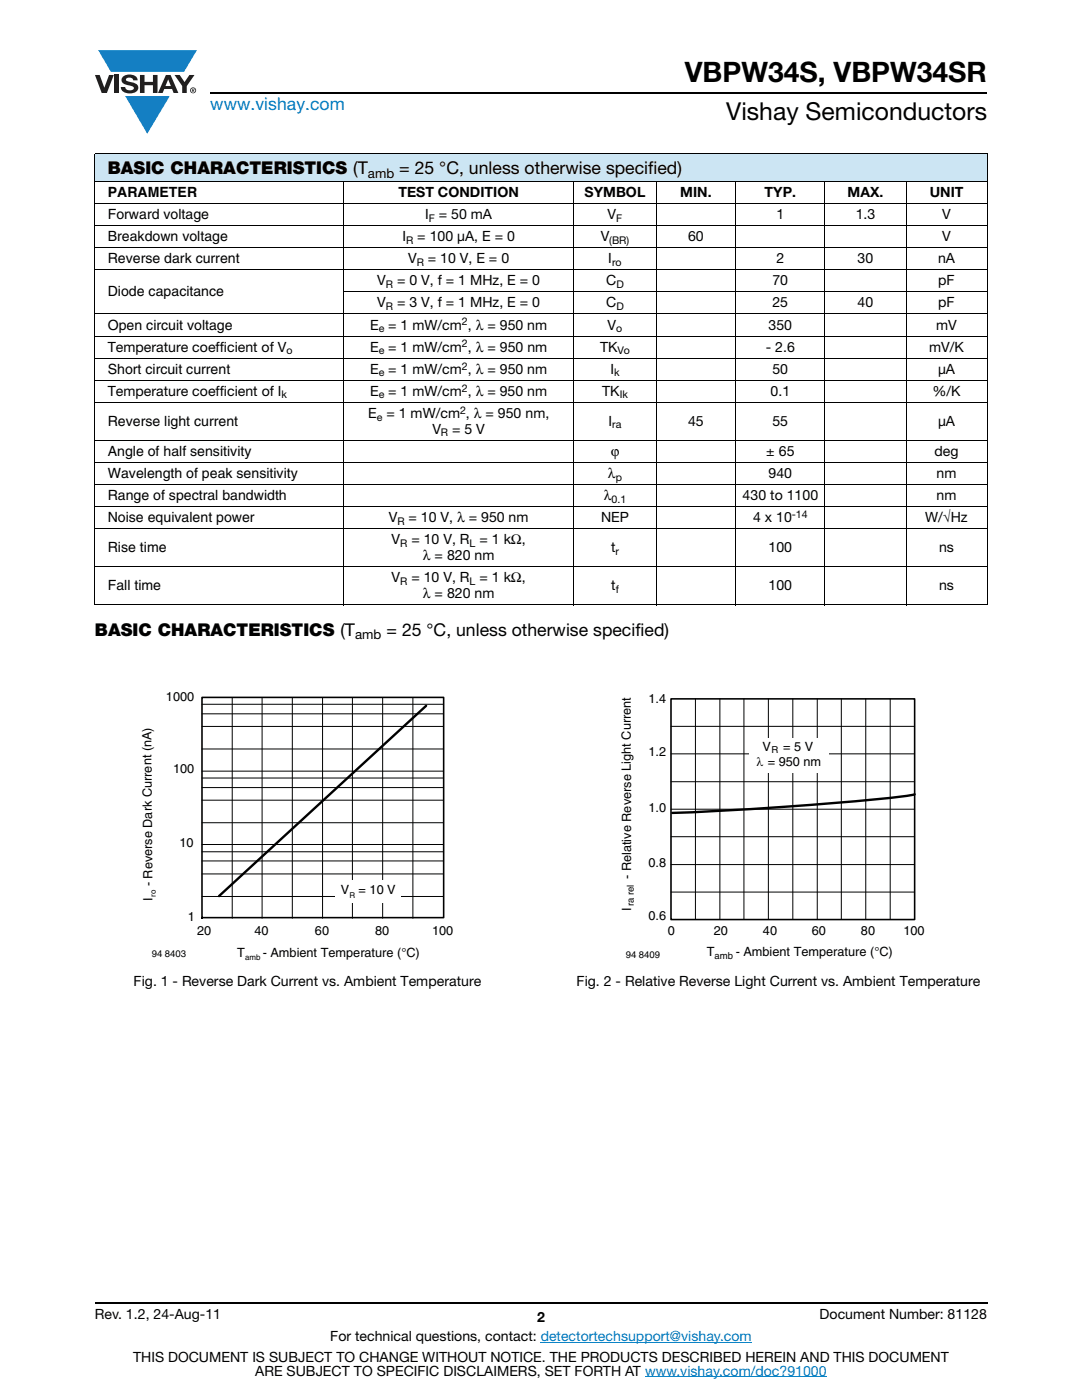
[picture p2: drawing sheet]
<svg xmlns="http://www.w3.org/2000/svg" width="216mm" height="279mm" viewBox="0 0 216 279" stroke-linecap="round" stroke-linejoin="round" font-family="sans-serif">
<defs><g id="words">
<text font-size="5.6" x="136.7" y="16.4">VBPW34S, VBPW34SR</text>
<text font-size="4.9" x="144.9" y="24">Vishay Semiconductors</text>
<text font-size="3.5" fill="#007ec4" x="42" y="21.9">www.vishay.com</text>
<g font-size="3.5">
<text x="21.5" y="34.8">BASIC CHARACTERISTICS (T</text>
<text x="79.7" y="34.8">= 25 °C, unless otherwise specified)</text>
<text x="18.9" y="126.9">BASIC CHARACTERISTICS (T</text>
<text x="77.1" y="126.9">= 25 °C, unless otherwise specified)</text>
</g>
<g font-size="2.8">
<text x="21.5" y="39.3">PARAMETER</text>
<text x="79.5" y="39.3">TEST CONDITION</text>
<text x="116.6" y="39.3">SYMBOL</text>
<text x="135.7" y="39.3">MIN.</text>
<text x="152.6" y="39.3">TYP.</text>
<text x="169.1" y="39.3">MAX.</text>
<text x="185.5" y="39.3">UNIT</text>
<text x="21.5" y="43.7">Forward voltage</text>
<text x="84.8" y="43.7">I</text>
<text x="87.6" y="43.7">= 50 mA</text>
<text x="121.2" y="43.7">V</text>
<text x="154.9" y="43.7">1</text>
<text x="170.8" y="43.7">1.3</text>
<text x="188" y="43.7">V</text>
<text x="21.5" y="48.1">Breakdown voltage</text>
<text x="21.5" y="52.6">Reverse dark current</text>
<text x="80.3" y="48.1">I</text>
<text x="81.4" y="52.6">V</text>
<text x="83.3" y="48.1">= 100 μA, E = 0</text>
<text x="85.4" y="52.6">= 10 V, E = 0</text>
<text x="119.9" y="48.1">V</text>
<text x="121.4" y="52.6">I</text>
<text x="137.3" y="48.1">60</text>
<text x="154.9" y="52.6">2</text>
<text x="171.1" y="52.6">30</text>
<text x="187.2" y="52.6">nA</text>
<text x="188" y="48.1">V</text>
<text x="21.5" y="59.2">Diode capacitance</text>
<text x="75.3" y="57">V</text>
<text x="79.2" y="57">= 0 V, f = 1 MHz, E = 0</text>
<text x="121" y="57">C</text>
<text x="154.1" y="57">70</text>
<text x="187.2" y="57">pF</text>
<text x="21.5" y="65.8">Open circuit voltage</text>
<text x="73.8" y="65.8">E = 1 mW/cm , λ = 950 nm</text>
<text x="75.3" y="61.4">V</text>
<text x="79.2" y="61.4">= 3 V, f = 1 MHz, E = 0</text>
<text x="121" y="61.4">C</text>
<text x="121.2" y="65.8">V</text>
<text x="153.4" y="65.8">350</text>
<text x="154.1" y="61.4">25</text>
<text x="171.1" y="61.4">40</text>
<text x="186.8" y="65.8">mV</text>
<text x="187.2" y="61.4">pF</text>
<text x="21.5" y="70.2">Temperature coefficient of V</text>
<text x="73.8" y="70.2">E = 1 mW/cm , λ = 950 nm</text>
<text x="119.7" y="70.2">TK</text>
<text x="152.8" y="70.2">- 2.6</text>
<text x="185.4" y="70.2">mV/K</text>
<text x="21.5" y="74.6">Short circuit current</text>
<text x="73.8" y="74.6">E = 1 mW/cm , λ = 950 nm</text>
<text x="121.8" y="74.6">I</text>
<text x="154.1" y="74.6">50</text>
<text x="187.2" y="74.6">μA</text>
<text x="21.5" y="79">Temperature coefficient of I</text>
<text x="73.4" y="83.4">E = 1 mW/cm , λ = 950 nm,</text>
<text x="73.8" y="79">E = 1 mW/cm , λ = 950 nm</text>
<text x="120.1" y="79">TK</text>
<text x="153.8" y="79">0.1</text>
<text x="186.1" y="79">%/K</text>
<text x="21.5" y="85">Reverse light current</text>
<text x="86.3" y="86.6">V</text>
<text x="90.2" y="86.6">= 5 V</text>
<text x="121.4" y="85">I</text>
<text x="137.3" y="85">45</text>
<text x="154.1" y="85">55</text>
<text x="187.2" y="85">μA</text>
<text x="21.5" y="91">Angle of half sensitivity</text>
<text x="21.5" y="95.4">Wavelength of peak sensitivity</text>
<text x="121.3" y="95.4">λ</text>
<text x="121.9" y="91">ϕ</text>
<text x="152.9" y="91">± 65</text>
<text x="153.4" y="95.4">940</text>
<text x="186.5" y="91">deg</text>
<text x="186.9" y="95.4">nm</text>
<text x="21.5" y="99.8">Range of spectral bandwidth</text>
<text x="120.5" y="99.8">λ</text>
<text x="148.2" y="99.8">430 to 1100</text>
<text x="186.9" y="99.8">nm</text>
<text x="21.5" y="104.2">Noise equivalent power</text>
<text x="77.6" y="104.2">V</text>
<text x="81.5" y="104.2">= 10 V, λ = 950 nm</text>
<text x="119.9" y="104.2">NEP</text>
<text x="150.3" y="104.2">4 x 10</text>
<text x="184.6" y="104.2">W/√Hz</text>
<text x="21.5" y="110.2">Rise time</text>
<text x="78.1" y="108.6">V</text>
<text x="82.1" y="108.6">= 10 V, R</text>
<text x="84.4" y="111.8">λ = 820 nm</text>
<text x="95.7" y="108.6">= 1 kΩ,</text>
<text x="121.9" y="110.2">t</text>
<text x="153.4" y="110.2">100</text>
<text x="187.4" y="110.2">ns</text>
<text x="21.5" y="117.8">Fall time</text>
<text x="78.1" y="116.2">V</text>
<text x="82.1" y="116.2">= 10 V, R</text>
<text x="84.4" y="119.4">λ = 820 nm</text>
<text x="95.7" y="116.2">= 1 kΩ,</text>
<text x="122" y="117.8">t</text>
<text x="153.4" y="117.8">100</text>
<text x="187.4" y="117.8">ns</text>
<text x="26.7" y="196.7">Fig. 1 - Reverse Dark Current vs. Ambient Temperature</text>
<text x="115.1" y="196.7">Fig. 2 - Relative Reverse Light Current vs. Ambient Temperature</text>
<text x="18.9" y="263.3">Rev. 1.2, 24-Aug-11</text>
<text x="107.2" y="263.8">2</text>
<text x="163.6" y="263.3">Document Number: 81128</text>
<text x="65.9" y="267.7">For technical questions, contact: detectortechsupport@vishay.com</text>
<text x="26.5" y="271.7">THIS DOCUMENT IS SUBJECT TO CHANGE WITHOUT NOTICE. THE PRODUCTS DESCRIBED HEREIN AND THIS DOCUMENT</text>
<text x="50.9" y="274.6">ARE SUBJECT TO SPECIFIC DISCLAIMERS, SET FORTH AT www.vishay.com/doc?91000</text>
</g>
<g font-size="2.6">
<text x="73.4" y="35.5">amb</text>
<text x="70.9" y="127.6">amb</text>
</g>
<g font-size="2.5">
<text x="33.1" y="139.9">1000</text>
<text x="129.4" y="140.2">1.4</text>
<text x="152.1" y="149.8">V</text>
<text x="156.3" y="149.8">= 5 V</text>
<text x="34.5" y="154.4">100</text>
<text x="129.4" y="150.9">1.2</text>
<text x="151" y="152.8">λ = 950 nm</text>
<text x="129.4" y="162">1.0</text>
<text x="35.8" y="169">10</text>
<text x="129.4" y="173">0.8</text>
<text x="30.4" y="176.9" transform="rotate(-90 30.4 176.9)">- Reverse Dark Current (nA)</text>
<text x="30.5" y="179.7" transform="rotate(-90 30.5 179.7)">I</text>
<text x="68" y="178.5">V</text>
<text x="71.6" y="178.5">= 10 V</text>
<text x="125.9" y="175.4" transform="rotate(-90 125.9 175.4)">- Relative Reverse Light Current</text>
<text x="37.5" y="183.7">1</text>
<text x="126" y="181.8" transform="rotate(-90 126 181.8)">I</text>
<text x="129.4" y="183.6">0.6</text>
<text x="39.3" y="186.6">20</text>
<text x="47.3" y="190.9">T</text>
<text x="50.8" y="186.6">40</text>
<text x="52.4" y="190.9">- Ambient Temperature (°C)</text>
<text x="62.8" y="186.6">60</text>
<text x="74.8" y="186.6">80</text>
<text x="86.2" y="186.6">100</text>
<text x="133.2" y="186.7">0</text>
<text x="141" y="190.9">T</text>
<text x="142.4" y="186.7">20</text>
<text x="146.8" y="190.9">- Ambient Temperature (°C)</text>
<text x="152.2" y="186.7">40</text>
<text x="162" y="186.7">60</text>
<text x="171.8" y="186.7">80</text>
<text x="180.3" y="186.7">100</text>
</g>
<g font-size="2.1">
<text x="85.6" y="44.2">F</text>
<text x="123" y="44.2">F</text>
<text x="81" y="48.6">R</text>
<text x="83.1" y="53.1">R</text>
<text x="121.6" y="48.6">(BR)</text>
<text x="122.1" y="53.1">ro</text>
<text x="77" y="57.5">R</text>
<text x="123" y="57.5">D</text>
<text x="77" y="61.9">R</text>
<text x="92.2" y="64.9">2</text>
<text x="123" y="61.9">D</text>
<text x="57.2" y="70.7">o</text>
<text x="75.6" y="66.3">e</text>
<text x="75.6" y="70.7">e</text>
<text x="92.2" y="69.3">2</text>
<text x="123" y="66.3">o</text>
<text x="123.2" y="70.7">Vo</text>
<text x="75.6" y="75.1">e</text>
<text x="92.2" y="73.7">2</text>
<text x="122.5" y="75.1">k</text>
<text x="56.2" y="79.5">k</text>
<text x="75.2" y="83.9">e</text>
<text x="75.6" y="79.5">e</text>
<text x="91.8" y="82.6">2</text>
<text x="92.2" y="78.2">2</text>
<text x="123.7" y="79.5">Ik</text>
<text x="88" y="87.1">R</text>
<text x="122.2" y="85.5">ra</text>
<text x="122.9" y="95.9">p</text>
<text x="122" y="100.3">0.1</text>
<text x="79.3" y="104.7">R</text>
<text x="158" y="103.4">-14</text>
<text x="79.9" y="109.2">R</text>
<text x="93.7" y="109.2">L</text>
<text x="122.8" y="110.7">r</text>
<text x="79.9" y="116.7">R</text>
<text x="93.7" y="116.7">L</text>
<text x="122.9" y="118.3">f</text>
</g>
<g font-size="1.9">
<text x="154" y="150.3">R</text>
<text x="126.5" y="180.9" transform="rotate(-90 126.5 180.9)">ra rel</text>
<text x="30.3" y="191">94 8403</text>
<text x="124.9" y="191.2">94 8409</text>
<text x="142.6" y="191.4">amb</text>
</g>
<g font-size="1.6">
<text x="31.1" y="179" transform="rotate(-90 31.1 179)">ro</text>
<text x="69.7" y="179.1">R</text>
<text x="48.9" y="191.6">amb</text>
</g>
</g></defs>
<g fill="#147fc3">
<path d="M19.6 10h19.7l-2.6 4.3h-1.1h-13.5z"/>
<path d="M25 19.2h8.9l-4.5 7.5z"/>
</g>
<g fill="#231f20">
<path d="M18.9 15h1l.9 2.5 1-2.5h.9l-1.4 3.6h-1z"/>
<path d="M22.9 15h.9v3.6h-.9z"/>
<path d="M24.6 15.3a2.1 2.1 0 0 1 2.8 .3l.1 .4h-.9a.79 .79 0 0 0-.7-.5 .79 .79 0 0 0-.8 .4l.3 .3 1 .2a1.08 1.08 0 0 1 1.2 1 1.08 1.08 0 0 1-1.1 1.2 1.73 1.73 0 0 1-2.4-1.2h.9a.96 .96 0 0 0 .8 .6 .96 .96 0 0 0 .9-.4 1.31 1.31 0 0 0-1.2-.6 1.03 1.03 0 0 1-1.1-.6 1.03 1.03 0 0 1 .2-1.1z"/>
<path d="M27.9 15h.9v1.3h1.7v-1.3h.9v3.6h-.9v-1.6h-1.7v1.6h-.9z"/>
<path d="M34.8 15h1.1l.9 1.4 1-1.4h1l-1.5 2.2v1.4h-.9v-1.4z"/>
<path d="M33.6 15.9l.5 1.3h-1.1zM33.1 15l-1.6 3.6h1l.3-.8h1.5l.3 .8h1l-1.6-3.6z"/>
<path d="M38.1 18a.46 .46 0 0 1 .9 0 .46 .46 0 0 1-.9 0zM37.9 18a.6 .6 0 0 0 1.2 0 .6 .6 0 0 0-1.2 0z"/>
<path d="M38.4 17.8h.2v.2h-.2zM38.3 17.7v.7h.1v-.3l.4 .3-.2-.3 .2-.2-.1-.2z"/>
</g>
<path d="M42 18.6h155M18.9 260h178.1" fill="none" stroke="#000" stroke-width=".36"/>
<path d="M107.9 267.9h42.1M128.7 274.8h36.3" fill="none" stroke="#007ec4" stroke-width=".2"/>
<path d="M18.9 30.7h178.1v5.5h-178.1z" fill="#cce5f3"/>
<g fill="#fff">
<path d="M18.9 36.2h49.7v4.4h-49.7z"/>
<path d="M68.6 36.2h45.9v4.4h-45.9z"/>
<path d="M114.5 36.2h16.5v4.4h-16.5z"/>
<path d="M131 36.2h15.8v4.4h-15.8z"/>
<path d="M146.8 36.2h17.8v4.4h-17.8z"/>
<path d="M164.6 36.2h16.2v4.4h-16.2z"/>
<path d="M180.8 36.2h16.2v4.4h-16.2z"/>
</g>
<g fill="none" stroke="#000" stroke-width=".2">
<path d="M18.9 30.7h178.1M18.9 36.2h178.1M18.9 30.8v89.8M68.6 36.1v84.7M114.5 36.1v84.7M131 36.1v84.7M146.8 36.1v84.7M164.6 36.1v84.7M180.8 36.1v84.7M197 30.8v89.8M18.9 40.6h178.1M18.9 45h178.1"/>
<path d="M18.9 49.4h178.1M18.9 53.8h178.1M68.5 58.3h128.5M18.9 62.7h178.1M18.9 67.1h178.1M18.9 71.5h178.1M18.9 75.9h178.1M18.9 80.3h178.1M18.9 87.9h178.1M18.9 92.3h178.1M18.9 96.7h178.1M18.9 101.1h178.1"/>
<path d="M18.9 105.5h178.1M18.9 113.1h178.1M18.9 120.7h178.1"/>
</g>
<path d="M28 137.8h62.5v54.3h-62.5z" fill="#fff"/>
<path d="M40.3 139.2h48.2v43.9h-48.2v.2z" fill="none" stroke="#000" stroke-width=".32"/>
<g fill="none" stroke="#000" stroke-width=".2">
<path d="M46.3 139.2v44.1M52.3 139.2v44.1M58.3 139.2v44.1M64.4 139.2v44.1M70.3 139.2v44.1M76.4 139.2v44.1M82.4 139.2v44.1M40.3 153.9h48.1M40.3 155.3h48.1M40.3 157.2h48.1M40.3 159.7h48.1M40.3 140.6h48.1"/>
<path d="M40.3 142.5h48.1M40.3 145h48.1M40.3 149.5h48.1M40.3 168.5h48.1M40.3 170h48.1M40.3 171.8h48.1M40.3 174.4h48.1M40.3 178.9h48.1M40.3 164.2h48.1"/>
</g>
<path d="M85 140.9l-41.3 37.9" fill="none" stroke="#000" stroke-width=".48"/>
<g fill="#fff">
<path d="M67 175.6h13v4.5h-13z"/>
<path d="M123.7 138h60.8v53.8h-60.8z"/>
</g>
<path d="M133.9 139.5h48.6v44h-48.6z" fill="none" stroke="#000" stroke-width=".32"/>
<g fill="none" stroke="#000" stroke-width=".2">
<path d="M138.8 139.5v44M143.6 139.5v44M148.4 139.5v44M153.3 139.5v44M158.2 139.5v44M163.1 139.5v44M167.9 139.5v44M172.8 139.5v44M177.6 139.5v44M133.9 156h48.6M133.9 150.4h48.6M133.9 145h48.6"/>
<path d="M133.9 178h48.6M133.9 172.5h48.6M133.9 167h48.6M133.9 161.5h48.6"/>
</g>
<path d="M182.5 158.5a282.1 282.1 0 0 1-25.8 2.5l-13.8 .9-8.7 .3" fill="none" stroke="#000" stroke-width=".48"/>
<path d="M149.5 147.3h15.8v6.9h-15.8z" fill="#fff"/>
<use href="#words"/>
</svg>
